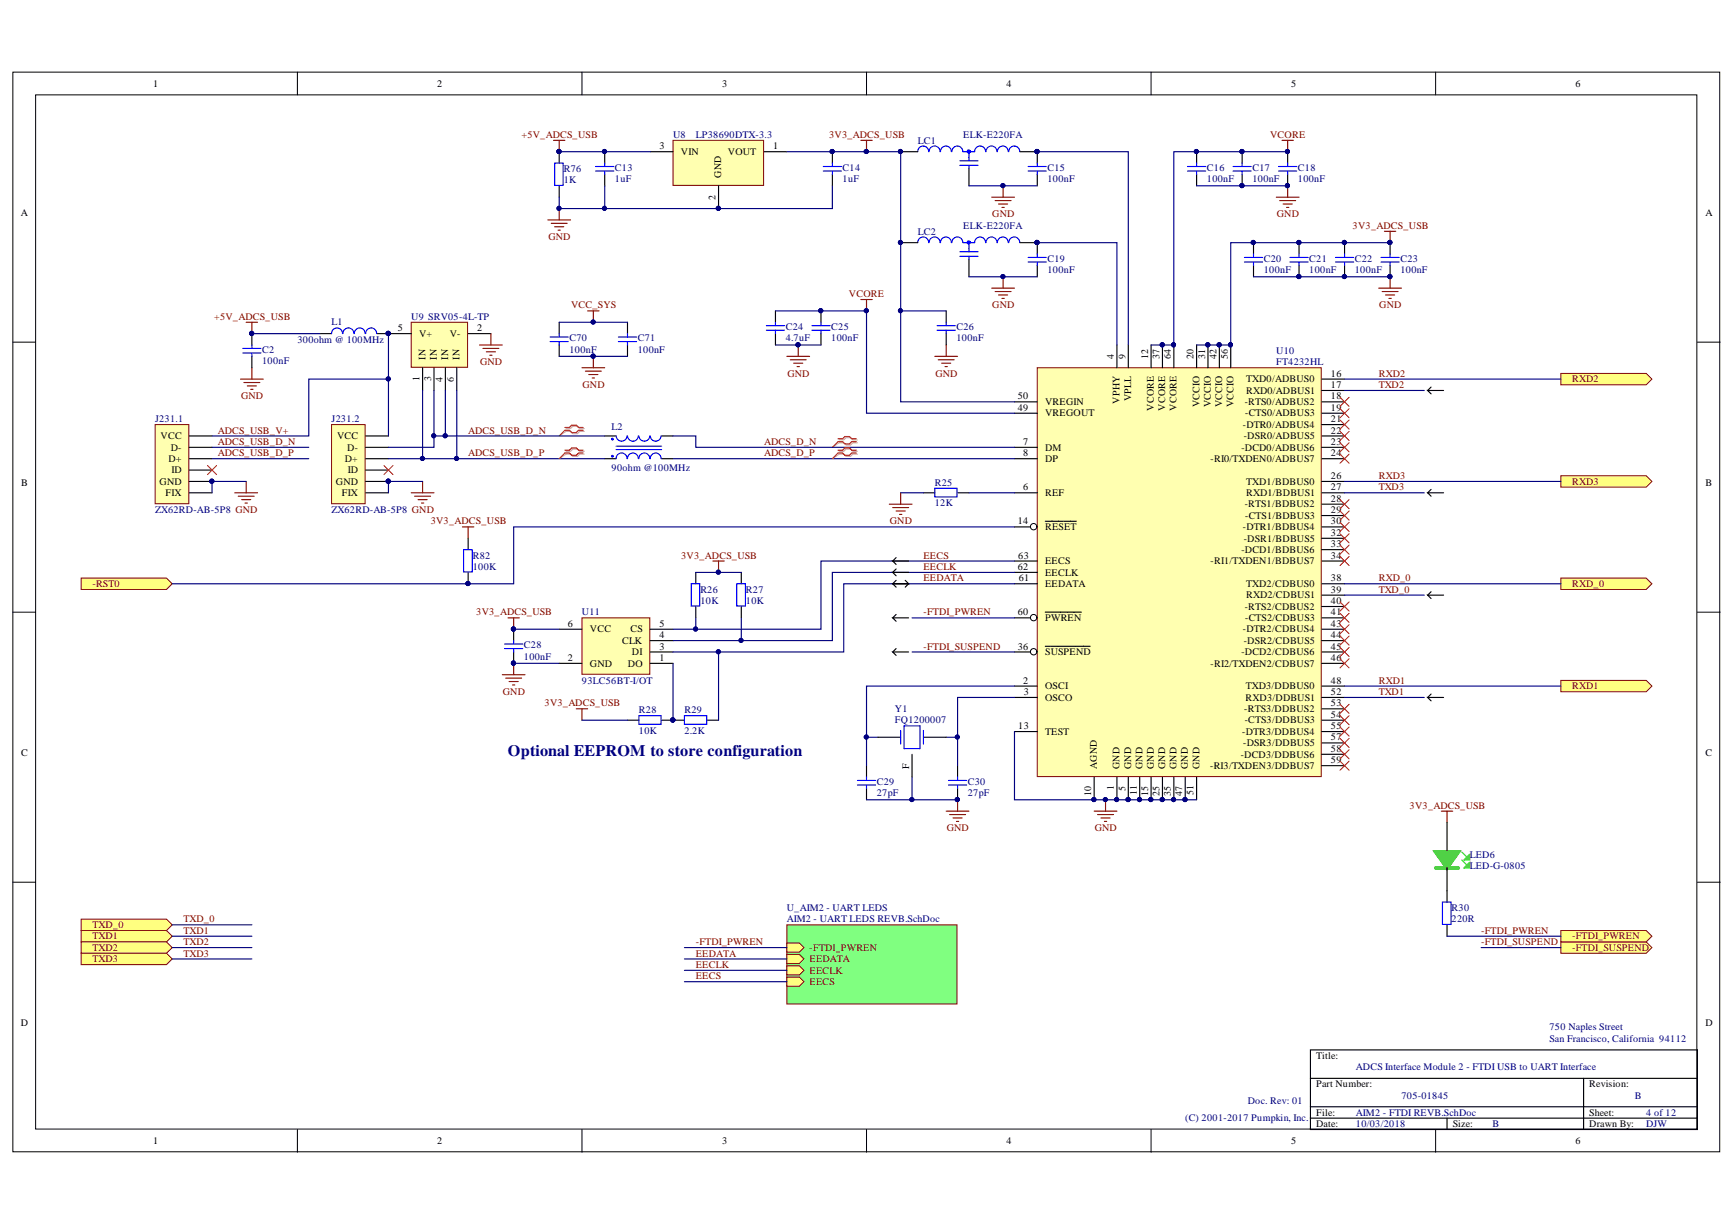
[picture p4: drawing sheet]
<svg xmlns="http://www.w3.org/2000/svg" width="297mm" height="210mm" viewBox="0 0 297 210" stroke-linecap="round" stroke-linejoin="round" font-family="sans-serif">
<defs><g id="words">
<text font-size="2.7" fill="#000080" x="87" y="129.4">Optional EEPROM to store configuration</text>
<g font-size="1.7">
<text x="26.2" y="14.8">1</text>
<text x="74.9" y="14.8">2</text>
<text x="123.6" y="14.8">3</text>
<text x="172.3" y="14.8">4</text>
<text x="221.1" y="14.8">5</text>
<text x="269.7" y="14.8">6</text>
<text x="112.9" y="25.6">3</text>
<text x="116.6" y="26.5">VIN</text>
<text x="124.6" y="26.5">VOUT</text>
<text x="132.4" y="25.6">1</text>
<text x="122.5" y="34.2" transform="rotate(-90 122.5 34.2)">2</text>
<text x="123.5" y="30.5" transform="rotate(-90 123.5 30.5)">GND</text>
<text x="3.6" y="37">A</text>
<text x="292" y="37">A</text>
<text x="68.1" y="56.7">5</text>
<text x="71.8" y="57.7">V+</text>
<text x="77" y="57.7">V-</text>
<text x="81.7" y="56.7">2</text>
<text x="71.8" y="65.2" transform="rotate(-90 71.8 65.2)">1</text>
<text x="72.8" y="61.6" transform="rotate(-90 72.8 61.6)">IN</text>
<text x="73.8" y="65.3" transform="rotate(-90 73.8 65.3)">3</text>
<text x="74.8" y="61.6" transform="rotate(-90 74.8 61.6)">IN</text>
<text x="75.7" y="65.4" transform="rotate(-90 75.7 65.4)">4</text>
<text x="76.7" y="61.6" transform="rotate(-90 76.7 61.6)">IN</text>
<text x="77.7" y="65.4" transform="rotate(-90 77.7 65.4)">6</text>
<text x="78.7" y="61.6" transform="rotate(-90 78.7 61.6)">IN</text>
<text x="190.7" y="61.4" transform="rotate(-90 190.7 61.4)">4</text>
<text x="192.7" y="61.4" transform="rotate(-90 192.7 61.4)">9</text>
<text x="196.6" y="61.4" transform="rotate(-90 196.6 61.4)">12</text>
<text x="198.5" y="61.4" transform="rotate(-90 198.5 61.4)">37</text>
<text x="200.5" y="61.4" transform="rotate(-90 200.5 61.4)">64</text>
<text x="204.4" y="61.4" transform="rotate(-90 204.4 61.4)">20</text>
<text x="206.3" y="61.4" transform="rotate(-90 206.3 61.4)">31</text>
<text x="208.3" y="61.4" transform="rotate(-90 208.3 61.4)">42</text>
<text x="210.2" y="61.4" transform="rotate(-90 210.2 61.4)">56</text>
<text x="213.4" y="65.5">TXD0/ADBUS0</text>
<text x="227.9" y="64.5">16</text>
<text x="174.2" y="68.4">50</text>
<text x="174.2" y="70.3">49</text>
<text x="178.9" y="69.4">VREGIN</text>
<text x="178.9" y="71.3">VREGOUT</text>
<text x="191.7" y="69.1" transform="rotate(-90 191.7 69.1)">VPHY</text>
<text x="193.6" y="68.7" transform="rotate(-90 193.6 68.7)">VPLL</text>
<text x="197.5" y="70.3" transform="rotate(-90 197.5 70.3)">VCORE</text>
<text x="199.5" y="70.3" transform="rotate(-90 199.5 70.3)">VCORE</text>
<text x="201.4" y="70.3" transform="rotate(-90 201.4 70.3)">VCORE</text>
<text x="205.3" y="69.7" transform="rotate(-90 205.3 69.7)">VCCIO</text>
<text x="207.3" y="69.7" transform="rotate(-90 207.3 69.7)">VCCIO</text>
<text x="209.2" y="69.7" transform="rotate(-90 209.2 69.7)">VCCIO</text>
<text x="211.2" y="69.7" transform="rotate(-90 211.2 69.7)">VCCIO</text>
<text x="213.1" y="69.4">-RTS0/ADBUS2</text>
<text x="213.2" y="71.3">-CTS0/ADBUS3</text>
<text x="213.3" y="67.4">RXD0/ADBUS1</text>
<text x="227.9" y="66.4">17</text>
<text x="227.9" y="68.4">18</text>
<text x="227.9" y="70.3">19</text>
<text x="27.5" y="75.2">VCC</text>
<text x="29.2" y="77.1">D-</text>
<text x="57.7" y="75.2">VCC</text>
<text x="59.5" y="77.1">D-</text>
<text x="175.2" y="76.2">7</text>
<text x="178.9" y="77.1">DM</text>
<text x="212.5" y="77.1">-DCD0/ADBUS6</text>
<text x="212.8" y="73.2">-DTR0/ADBUS4</text>
<text x="212.9" y="75.2">-DSR0/ADBUS5</text>
<text x="227.9" y="72.3">21</text>
<text x="227.9" y="74.2">22</text>
<text x="227.9" y="76.2">23</text>
<text x="3.6" y="83.2">B</text>
<text x="27.3" y="83">GND</text>
<text x="28.8" y="79.1">D+</text>
<text x="29.3" y="81">ID</text>
<text x="57.5" y="83">GND</text>
<text x="59" y="79.1">D+</text>
<text x="59.5" y="81">ID</text>
<text x="175.2" y="78.1">8</text>
<text x="175.2" y="84">6</text>
<text x="178.9" y="79.1">DP</text>
<text x="207.3" y="79.1">-RI0/TXDEN0/ADBUS7</text>
<text x="213.4" y="83">TXD1/BDBUS0</text>
<text x="227.9" y="78.1">24</text>
<text x="227.9" y="82">26</text>
<text x="227.9" y="84">27</text>
<text x="292" y="83.2">B</text>
<text x="28.3" y="84.9">FIX</text>
<text x="58.5" y="84.9">FIX</text>
<text x="174.2" y="89.8">14</text>
<text x="178.9" y="84.9">REF</text>
<text x="213.1" y="86.9">-RTS1/BDBUS2</text>
<text x="213.2" y="88.8">-CTS1/BDBUS3</text>
<text x="213.3" y="84.9">RXD1/BDBUS1</text>
<text x="227.9" y="85.9">28</text>
<text x="227.9" y="87.8">29</text>
<text x="227.9" y="89.8">30</text>
<text x="174.3" y="95.6">63</text>
<text x="178.9" y="90.8">RESET</text>
<text x="212.5" y="94.7">-DCD1/BDBUS6</text>
<text x="212.8" y="90.8">-DTR1/BDBUS4</text>
<text x="212.9" y="92.7">-DSR1/BDBUS5</text>
<text x="227.9" y="91.7">32</text>
<text x="227.9" y="93.7">33</text>
<text x="227.9" y="95.6">34</text>
<text x="174.2" y="97.6">62</text>
<text x="174.4" y="99.5">61</text>
<text x="178.9" y="96.6">EECS</text>
<text x="178.9" y="98.6">EECLK</text>
<text x="178.9" y="100.5">EEDATA</text>
<text x="207.3" y="96.6">-RI1/TXDEN1/BDBUS7</text>
<text x="213.4" y="100.5">TXD2/CDBUS0</text>
<text x="227.9" y="99.5">38</text>
<text x="227.9" y="101.5">39</text>
<text x="97.2" y="107.3">6</text>
<text x="112.9" y="107.3">5</text>
<text x="174.2" y="105.4">60</text>
<text x="178.9" y="106.3">PWREN</text>
<text x="213.1" y="104.4">-RTS2/CDBUS2</text>
<text x="213.2" y="106.3">-CTS2/CDBUS3</text>
<text x="213.3" y="102.4">RXD2/CDBUS1</text>
<text x="227.9" y="103.4">40</text>
<text x="227.9" y="105.4">41</text>
<text x="227.9" y="107.3">43</text>
<text x="97.2" y="113.2">2</text>
<text x="101" y="108.3">VCC</text>
<text x="106.5" y="110.2">CLK</text>
<text x="107.9" y="108.3">CS</text>
<text x="108.2" y="112.2">DI</text>
<text x="112.9" y="109.3">4</text>
<text x="112.9" y="111.2">3</text>
<text x="112.9" y="113.2">1</text>
<text x="174.2" y="111.2">36</text>
<text x="178.9" y="112.2">SUSPEND</text>
<text x="212.5" y="112.2">-DCD2/CDBUS6</text>
<text x="212.8" y="108.3">-DTR2/CDBUS4</text>
<text x="212.9" y="110.2">-DSR2/CDBUS5</text>
<text x="227.9" y="109.3">44</text>
<text x="227.9" y="111.2">45</text>
<text x="227.9" y="113.2">46</text>
<text x="101" y="114.1">GND</text>
<text x="107.5" y="114.1">DO</text>
<text x="175.2" y="117">2</text>
<text x="175.3" y="119">3</text>
<text x="178.9" y="118">OSCI</text>
<text x="178.9" y="120">OSCO</text>
<text x="207.3" y="114.1">-RI2/TXDEN2/CDBUS7</text>
<text x="213.3" y="120">RXD3/DDBUS1</text>
<text x="213.3" y="118">TXD3/DDBUS0</text>
<text x="227.9" y="117">48</text>
<text x="227.9" y="119">52</text>
<text x="174.3" y="124.8">13</text>
<text x="178.9" y="125.8">TEST</text>
<text x="212.7" y="125.8">-DTR3/DDBUS4</text>
<text x="213" y="121.9">-RTS3/DDBUS2</text>
<text x="213.1" y="123.9">-CTS3/DDBUS3</text>
<text x="227.9" y="120.9">53</text>
<text x="227.9" y="122.9">54</text>
<text x="227.9" y="124.8">55</text>
<text x="3.6" y="129.5">C</text>
<text x="155.6" y="131.6" transform="rotate(-90 155.6 131.6)">F</text>
<text x="187.8" y="131.7" transform="rotate(-90 187.8 131.7)">AGND</text>
<text x="191.7" y="131.7" transform="rotate(-90 191.7 131.7)">GND</text>
<text x="193.6" y="131.7" transform="rotate(-90 193.6 131.7)">GND</text>
<text x="195.6" y="131.7" transform="rotate(-90 195.6 131.7)">GND</text>
<text x="197.5" y="131.7" transform="rotate(-90 197.5 131.7)">GND</text>
<text x="199.5" y="131.7" transform="rotate(-90 199.5 131.7)">GND</text>
<text x="201.4" y="131.7" transform="rotate(-90 201.4 131.7)">GND</text>
<text x="203.4" y="131.7" transform="rotate(-90 203.4 131.7)">GND</text>
<text x="205.3" y="131.7" transform="rotate(-90 205.3 131.7)">GND</text>
<text x="207.2" y="131.6">-RI3/TXDEN3/DDBUS7</text>
<text x="212.4" y="129.7">-DCD3/DDBUS6</text>
<text x="212.9" y="127.8">-DSR3/DDBUS5</text>
<text x="227.9" y="126.8">57</text>
<text x="227.9" y="128.7">58</text>
<text x="227.9" y="130.7">59</text>
<text x="292" y="129.5">C</text>
<text x="186.8" y="136.3" transform="rotate(-90 186.8 136.3)">10</text>
<text x="190.7" y="135.3" transform="rotate(-90 190.7 135.3)">1</text>
<text x="192.7" y="135.4" transform="rotate(-90 192.7 135.4)">5</text>
<text x="194.6" y="136.1" transform="rotate(-90 194.6 136.1)">11</text>
<text x="196.6" y="136.2" transform="rotate(-90 196.6 136.2)">15</text>
<text x="198.5" y="136.2" transform="rotate(-90 198.5 136.2)">25</text>
<text x="200.5" y="136.2" transform="rotate(-90 200.5 136.2)">35</text>
<text x="202.4" y="136.3" transform="rotate(-90 202.4 136.3)">47</text>
<text x="204.4" y="136.1" transform="rotate(-90 204.4 136.1)">51</text>
<text x="3.6" y="175.7">D</text>
<text x="292" y="175.7">D</text>
<text x="225.3" y="181.3">Title:</text>
<text x="225.3" y="191">File:</text>
<text x="225.3" y="186.1">Part Number:</text>
<text x="272.1" y="186.1">Revision:</text>
<text x="272.1" y="191">Sheet:</text>
<text x="26.2" y="195.9">1</text>
<text x="74.9" y="195.9">2</text>
<text x="123.6" y="195.9">3</text>
<text x="172.3" y="195.9">4</text>
<text x="221.1" y="195.9">5</text>
<text x="225.3" y="193">Date:</text>
<text x="248.7" y="193">Size:</text>
<text x="269.7" y="195.9">6</text>
<text x="272.1" y="193">Drawn By:</text>
</g>
<g font-size="1.7" fill="#800000">
<text x="89.3" y="23.6">+5V_ADCS_USB</text>
<text x="141.9" y="23.6">3V3_ADCS_USB</text>
<text x="217.5" y="23.6">VCORE</text>
<text x="93.9" y="41.1">GND</text>
<text x="169.9" y="37.2">GND</text>
<text x="218.6" y="37.2">GND</text>
<text x="231.6" y="39.2">3V3_ADCS_USB</text>
<text x="97.8" y="52.8">VCC_SYS</text>
<text x="145.4" y="50.9">VCORE</text>
<text x="169.9" y="52.8">GND</text>
<text x="236.1" y="52.8">GND</text>
<text x="36.7" y="54.8">+5V_ADCS_USB</text>
<text x="82.2" y="62.5">GND</text>
<text x="134.8" y="64.5">GND</text>
<text x="160.1" y="64.5">GND</text>
<text x="236" y="64.5">RXD2</text>
<text x="269.2" y="65.5">RXD2</text>
<text x="41.3" y="68.4">GND</text>
<text x="99.7" y="66.4">GND</text>
<text x="236" y="66.4">TXD2</text>
<text x="37.3" y="76.2">ADCS_USB_D_N</text>
<text x="37.3" y="74.2">ADCS_USB_V+</text>
<text x="80.1" y="74.2">ADCS_USB_D_N</text>
<text x="130.8" y="76.2">ADCS_D_N</text>
<text x="37.3" y="78.1">ADCS_USB_D_P</text>
<text x="80.1" y="78.1">ADCS_USB_D_P</text>
<text x="130.8" y="78.1">ADCS_D_P</text>
<text x="236" y="82">RXD3</text>
<text x="236" y="84">TXD3</text>
<text x="269.2" y="83">RXD3</text>
<text x="73.7" y="89.8">3V3_ADCS_USB</text>
<text x="152.3" y="89.8">GND</text>
<text x="116.6" y="95.6">3V3_ADCS_USB</text>
<text x="158.1" y="95.6">EECS</text>
<text x="15.8" y="100.5">-RST0</text>
<text x="158.1" y="97.6">EECLK</text>
<text x="158.1" y="99.5">EEDATA</text>
<text x="236" y="99.5">RXD_0</text>
<text x="236" y="101.5">TXD_0</text>
<text x="269.2" y="100.5">RXD_0</text>
<text x="81.5" y="105.4">3V3_ADCS_USB</text>
<text x="158.1" y="105.4">-FTDI_PWREN</text>
<text x="158.1" y="111.2">-FTDI_SUSPEND</text>
<text x="86.1" y="119">GND</text>
<text x="236" y="117">RXD1</text>
<text x="236" y="119">TXD1</text>
<text x="269.2" y="118">RXD1</text>
<text x="93.2" y="120.9">3V3_ADCS_USB</text>
<text x="162.1" y="142.4">GND</text>
<text x="187.4" y="142.4">GND</text>
<text x="241.3" y="138.5">3V3_ADCS_USB</text>
<text x="15.8" y="160.8">TXD1</text>
<text x="15.8" y="158.9">TXD_0</text>
<text x="31.4" y="161.8">TXD2</text>
<text x="31.4" y="159.9">TXD1</text>
<text x="31.4" y="157.9">TXD_0</text>
<text x="119.1" y="161.8">-FTDI_PWREN</text>
<text x="253.6" y="161.8">-FTDI_SUSPEND</text>
<text x="253.6" y="159.9">-FTDI_PWREN</text>
<text x="269.2" y="160.8">-FTDI_PWREN</text>
<text x="15.8" y="162.8">TXD2</text>
<text x="15.8" y="164.7">TXD3</text>
<text x="31.4" y="163.8">TXD3</text>
<text x="119.1" y="167.7">EECS</text>
<text x="119.1" y="165.7">EECLK</text>
<text x="119.1" y="163.8">EEDATA</text>
<text x="138.6" y="162.8">-FTDI_PWREN</text>
<text x="138.6" y="164.7">EEDATA</text>
<text x="138.6" y="166.7">EECLK</text>
<text x="269.2" y="162.8">-FTDI_SUSPEND</text>
<text x="138.6" y="168.6">EECS</text>
</g>
<g font-size="1.7" fill="#000080">
<text x="115.2" y="23.6">U8</text>
<text x="119.1" y="23.6">LP38690DTX-3.3</text>
<text x="164.9" y="23.6">ELK-E220FA</text>
<text x="96.5" y="29.4">R76</text>
<text x="105.3" y="29.3">C13</text>
<text x="144.3" y="29.3">C14</text>
<text x="157.1" y="24.6">LC1</text>
<text x="179.3" y="29.3">C15</text>
<text x="206.6" y="29.3">C16</text>
<text x="214.4" y="29.3">C17</text>
<text x="222.2" y="29.3">C18</text>
<text x="96.5" y="31.4">1K</text>
<text x="105.3" y="31.2">1uF</text>
<text x="144.3" y="31.2">1uF</text>
<text x="179.3" y="31.2">100nF</text>
<text x="206.6" y="31.2">100nF</text>
<text x="214.4" y="31.2">100nF</text>
<text x="222.2" y="31.2">100nF</text>
<text x="157.1" y="40.2">LC2</text>
<text x="164.9" y="39.2">ELK-E220FA</text>
<text x="179.3" y="44.8">C19</text>
<text x="179.3" y="46.8">100nF</text>
<text x="216.4" y="44.8">C20</text>
<text x="216.4" y="46.8">100nF</text>
<text x="224.2" y="44.8">C21</text>
<text x="224.2" y="46.8">100nF</text>
<text x="232" y="44.8">C22</text>
<text x="232" y="46.8">100nF</text>
<text x="239.7" y="44.8">C23</text>
<text x="239.7" y="46.8">100nF</text>
<text x="50.9" y="58.6">300ohm @ 100MHz</text>
<text x="56.8" y="55.7">L1</text>
<text x="70.4" y="54.8">U9 SRV05-4L-TP</text>
<text x="97.5" y="58.5">C70</text>
<text x="109.2" y="58.5">C71</text>
<text x="134.5" y="56.5">C24</text>
<text x="134.5" y="58.5">4.7uF</text>
<text x="142.3" y="56.5">C25</text>
<text x="142.3" y="58.5">100nF</text>
<text x="163.7" y="56.5">C26</text>
<text x="163.7" y="58.5">100nF</text>
<text x="44.9" y="60.4">C2</text>
<text x="44.9" y="62.3">100nF</text>
<text x="97.5" y="60.4">100nF</text>
<text x="109.2" y="60.4">100nF</text>
<text x="218.5" y="60.6">U10</text>
<text x="218.5" y="62.5">FT4232HL</text>
<text x="26.6" y="72.3">J231.1</text>
<text x="56.8" y="72.3">J231.2</text>
<text x="104.7" y="73.6">L2</text>
<text x="104.7" y="80.6">90ohm @100MHz</text>
<text x="160" y="83.2">R25</text>
<text x="26.6" y="87.8">ZX62RD-AB-5P8 GND</text>
<text x="56.8" y="87.8">ZX62RD-AB-5P8 GND</text>
<text x="160" y="86.7">12K</text>
<text x="80.9" y="95.6">R82</text>
<text x="80.9" y="97.6">100K</text>
<text x="119.9" y="101.5">R26</text>
<text x="127.7" y="101.5">R27</text>
<text x="99.6" y="105.4">U11</text>
<text x="119.9" y="103.4">10K</text>
<text x="127.7" y="103.4">10K</text>
<text x="89.7" y="111">C28</text>
<text x="89.7" y="113">100nF</text>
<text x="99.6" y="117">93LC56BT-I/OT</text>
<text x="109.4" y="122.1">R28</text>
<text x="109.4" y="125.6">10K</text>
<text x="117.2" y="122.1">R29</text>
<text x="117.2" y="125.6">2.2K</text>
<text x="153.2" y="121.9">Y1</text>
<text x="153.2" y="123.9">FQ1200007</text>
<text x="150.1" y="134.4">C29</text>
<text x="150.1" y="136.3">27pF</text>
<text x="165.7" y="134.4">C30</text>
<text x="165.7" y="136.3">27pF</text>
<text x="251.6" y="146.8">LED6</text>
<text x="251.6" y="148.8">LED-G-0805</text>
<text x="134.7" y="156">U_AIM2 - UART LEDS</text>
<text x="248.5" y="156">R30</text>
<text x="134.7" y="157.9">AIM2 - UART LEDS REVB.SchDoc</text>
<text x="248.5" y="157.9">220R</text>
<text x="265.3" y="176.4">750 Naples Street</text>
<text x="265.3" y="178.4">San Francisco, California 94112</text>
<text x="232.1" y="183.2">ADCS Interface Module 2 - FTDI USB to UART Interface</text>
<text x="202.9" y="192">(C) 2001-2017 Pumpkin, Inc.</text>
<text x="213.6" y="189.1">Doc. Rev: 01</text>
<text x="232.1" y="191">AIM2 - FTDI REVB.SchDoc</text>
<text x="239.9" y="188.1">705-01845</text>
<text x="279.9" y="188.1">B</text>
<text x="281.8" y="191">4 of 12</text>
<text x="232.1" y="193">10/03/2018</text>
<text x="255.5" y="193">B</text>
<text x="281.8" y="193">DJW</text>
</g>
</g></defs>
<g fill="#fff" stroke="#000" stroke-width=".17">
<path d="M2.2 12.3h292.2v184.9h-292.2z"/>
<path d="M6.1 16.2h284.4v177.1h-284.4z"/>
</g>
<g fill="none" stroke="#000" stroke-width=".17">
<path d="M50.9 12.3v3.9M99.6 12.3v3.9M148.4 12.3v3.9M197.1 12.3v3.9M245.8 12.3v3.9M2.2 58.6h3.9M290.6 58.6h3.9M2.2 104.8h3.9M290.6 104.8h3.9M2.2 151h3.9M290.6 151h3.9M50.9 193.4v3.9"/>
<path d="M99.6 193.4v3.9M148.4 193.4v3.9M197.1 193.4v3.9M245.8 193.4v3.9"/>
</g>
<path d="M224.4 179.8h66.2v13.6h-66.2zM224.4 184.6h66.2M224.4 189.5h66.2M224.4 191.4h66.2M247.7 191.4v2M271.1 184.6v8.8" fill="none" stroke="#000" stroke-width=".19"/>
<path d="M177.6 63h48.6v70h-48.6z" fill="#ffffb0" stroke="#800000" stroke-width=".17"/>
<g fill="none" stroke="#000" stroke-width=".19">
<path d="M191.2 59.1v3.9M193.2 59.1v3.9M197.1 59.1v3.9M199 59.1v3.9M204.9 59.1v3.9M206.8 59.1v3.9M208.8 59.1v3.9M173.7 68.8h3.9M173.7 70.7h3.9M173.7 76.6h3.9M173.7 78.5h3.9M226.3 64.9h3.9"/>
<path d="M226.3 66.9h3.9M226.3 68.8h3.9M226.3 70.7h3.9M226.3 72.7h3.9M226.3 74.6h3.9M226.3 76.6h3.9M226.3 78.5h3.9M173.7 84.4h3.9M173.7 90.2h3.9M226.3 82.4h3.9M226.3 84.4h3.9M226.3 86.3h3.9"/>
<path d="M226.3 88.3h3.9M226.3 90.2h3.9M226.3 92.2h3.9M226.3 94.1h3.9M226.3 96.1h3.9M226.3 99.9h3.9M226.3 101.9h3.9M226.3 103.8h3.9M226.3 105.8h3.9M226.3 107.7h3.9M226.3 109.7h3.9M226.3 111.6h3.9"/>
<path d="M226.3 113.6h3.9M226.3 117.5h3.9M226.3 119.4h3.9M226.3 121.4h3.9M226.3 123.3h3.9M226.3 125.3h3.9M226.3 127.2h3.9M226.3 129.1h3.9M226.3 131.1h3.9"/>
</g>
<g fill="#000080" stroke="#000080" stroke-width=".17">
<circle cx="208.7" cy="59" r=".35"/>
<circle cx="206.8" cy="59" r=".35"/>
<circle cx="199" cy="59" r=".35"/>
</g>
<circle cx="177" cy="90.2" r=".55" fill="#fff" stroke="#000" stroke-width=".17"/>
<g fill="none" stroke="#000" stroke-width=".19">
<path d="M201 59.1v3.9M210.7 59.1v3.9M173.7 96.1h3.9M173.7 98h3.9M173.7 99.9h3.9M178.9 89.2h3.2M182.2 89.2h2.1M173.7 117.5h3.9M173.7 119.4h3.9M173.7 105.8h3.9M173.7 125.3h3.9M187.3 133v3.9"/>
<path d="M191.2 133v3.9M193.2 133v3.9M195.1 133v3.9M197.1 133v3.9M199 133v3.9M201 133v3.9M202.9 133v3.9M204.9 133v3.9"/>
</g>
<g fill="#000080" stroke="#000080" stroke-width=".17">
<circle cx="197" cy="136.9" r=".35"/>
<circle cx="199" cy="136.9" r=".35"/>
<circle cx="200.9" cy="136.9" r=".35"/>
<circle cx="210.7" cy="59" r=".35"/>
<circle cx="200.9" cy="59" r=".35"/>
<circle cx="202.9" cy="136.9" r=".35"/>
<circle cx="195.1" cy="136.9" r=".35"/>
<circle cx="193.1" cy="136.9" r=".35"/>
<circle cx="191.2" cy="136.9" r=".35"/>
<circle cx="187.3" cy="136.9" r=".35"/>
</g>
<circle cx="177" cy="105.7" r=".55" fill="#fff" stroke="#000" stroke-width=".17"/>
<path d="M173.7 111.6h3.9M178.9 104.8h1M180 104.8h5.1" fill="none" stroke="#000" stroke-width=".19"/>
<circle cx="177" cy="111.6" r=".55" fill="#fff" stroke="#000" stroke-width=".17"/>
<path d="M158.1 84.4h1.9M163.9 84.4h2M178.9 110.7h.9M179.9 110.7h2.1M182.1 110.7h.9M183.1 110.7h3.5" fill="none" stroke="#000" stroke-width=".19"/>
<g fill="#000080" stroke="#000080" stroke-width=".17">
<circle cx="208.7" cy="59" r=".35"/>
<circle cx="206.8" cy="59" r=".35"/>
<circle cx="199" cy="59" r=".35"/>
<circle cx="197" cy="136.9" r=".35"/>
<circle cx="199" cy="136.9" r=".35"/>
<circle cx="200.9" cy="136.9" r=".35"/>
<circle cx="210.7" cy="59" r=".35"/>
<circle cx="200.9" cy="59" r=".35"/>
<circle cx="202.9" cy="136.9" r=".35"/>
<circle cx="195.1" cy="136.9" r=".35"/>
<circle cx="193.1" cy="136.9" r=".35"/>
<circle cx="191.2" cy="136.9" r=".35"/>
<circle cx="187.3" cy="136.9" r=".35"/>
</g>
<path d="M160 83.6h3.8v1.5h-3.8z" fill="none" stroke="#00f" stroke-width=".19"/>
<path d="M152.2 86.3h3.9M152.8 86.9h2.8M153.4 87.5h1.6M154 88.1h.4M154.2 84.4v1.9" fill="none" stroke="#800000" stroke-width=".19"/>
<path d="M13.9 99h14.6l1 .9-1 1h-14.6z" fill-rule="evenodd" fill="#ffff80" stroke="#800000" stroke-width=".17"/>
<path d="M187.3 138.9h3.9M187.9 139.5h2.7M189.3 136.9v2M188.5 140h1.6M189.1 140.6h.4" fill="none" stroke="#800000" stroke-width=".19"/>
<circle cx="189.2" cy="136.9" r=".35" fill="#000080" stroke="#000080" stroke-width=".17"/>
<path d="M267.2 161.3h14.6l1 .9-1 1h-14.6z" fill-rule="evenodd" fill="#ffff80" stroke="#800000" stroke-width=".17"/>
<path d="M115.2 24h15.5v7.7h-15.5z" fill="#ffffb0" stroke="#800000" stroke-width=".17"/>
<g fill="none" stroke="#000" stroke-width=".19">
<path d="M103.5 26v1.9M103.5 29.9v1.9M111.3 26h3.9M123 31.8v3.9M130.8 26h3.9M142.5 26v1.9M142.5 29.9v1.9M154.2 26h2.9M165.9 28.9v2.9M174.7 26h2.9M132.8 53.2v2M132.8 57.1v2"/>
<path d="M154.2 41.5h2.9M165.9 44.5v2.9M174.7 41.5h2.9M148.4 131.1v1.9M148.4 135v1.9M163.9 131.1v1.9M163.9 135v1.9"/>
</g>
<g fill="#000080" stroke="#000080" stroke-width=".17">
<circle cx="123" cy="35.7" r=".35"/>
<circle cx="103.5" cy="25.9" r=".35"/>
<circle cx="142.5" cy="25.9" r=".35"/>
<circle cx="95.7" cy="35.7" r=".35"/>
<circle cx="95.7" cy="25.9" r=".35"/>
<circle cx="148.3" cy="25.9" r=".35"/>
<circle cx="154.1" cy="41.5" r=".35"/>
<circle cx="177.5" cy="41.5" r=".35"/>
<circle cx="163.9" cy="136.9" r=".35"/>
<circle cx="171.7" cy="47.3" r=".35"/>
<circle cx="154.1" cy="25.9" r=".35"/>
<circle cx="177.5" cy="25.9" r=".35"/>
<circle cx="171.7" cy="31.8" r=".35"/>
<circle cx="136.6" cy="59" r=".35"/>
<circle cx="148.3" cy="53.2" r=".35"/>
<circle cx="237.9" cy="41.5" r=".35"/>
<circle cx="220.4" cy="25.9" r=".35"/>
<circle cx="220.4" cy="31.8" r=".35"/>
<circle cx="237.9" cy="47.3" r=".35"/>
</g>
<g fill="none" stroke="#00f" stroke-width=".19">
<path d="M102 28.5h3.1M102 29.3h3.1M103.5 27.9v.6M103.5 29.3v.6M140.9 28.5h3.2M140.9 29.3h3.2M142.5 27.9v.6M142.5 29.3v.6M159 26a.94 .94 0 0 0-.9-1 .94 .94 0 0 0-1 1M160.9 26a.94 .94 0 0 0-.9-1 .94 .94 0 0 0-.9 1M162.9 26a.93 .93 0 0 0-1-1 .93 .93 0 0 0-.9 1M164.3 27.5h3.1"/>
<path d="M164.3 28.3h3.1M164.8 26a.94 .94 0 0 0-.9-1 .94 .94 0 0 0-.9 1M165.9 26v1.5M165.9 28.3v.6M168.7 26a.94 .94 0 0 0-.9-1 .94 .94 0 0 0-.9 1h-2M170.7 26a.94 .94 0 0 0-1-1 .94 .94 0 0 0-.9 1M172.6 26a.93 .93 0 0 0-.9-1 .93 .93 0 0 0-.9 1M174.6 26a.94 .94 0 0 0-1-1 .94 .94 0 0 0-.9 1M131.2 55.8h3.1M131.2 56.5h3.1M132.8 55.2v.6M132.8 56.5v.6"/>
<path d="M159 41.5a.94 .94 0 0 0-.9-.9 .94 .94 0 0 0-1 .9M160.9 41.5a.94 .94 0 0 0-.9-.9 .94 .94 0 0 0-.9 .9M162.9 41.5a.93 .93 0 0 0-1-.9 .93 .93 0 0 0-.9 .9M164.3 43.1h3.1M164.3 43.9h3.1M164.8 41.5a.94 .94 0 0 0-.9-.9 .94 .94 0 0 0-.9 .9M165.9 41.5v1.6M165.9 43.9v.6M168.7 41.5a.94 .94 0 0 0-.9-.9 .94 .94 0 0 0-.9 .9h-2M170.7 41.5a.94 .94 0 0 0-1-.9 .94 .94 0 0 0-.9 .9M172.6 41.5a.93 .93 0 0 0-.9-.9 .93 .93 0 0 0-.9 .9M174.6 41.5a.94 .94 0 0 0-1-.9 .94 .94 0 0 0-.9 .9"/>
<path d="M146.8 133.6h3.1M146.8 134.4h3.1M148.4 133v.6M148.4 134.4v.6M162.4 133.6h3.1M162.4 134.4h3.1M163.9 133v.6M163.9 134.4v.6"/>
</g>
<g fill="none" stroke="#800000" stroke-width=".19">
<path d="M93.8 37.7h3.9M94.4 38.2h2.7M94.8 24h1.9M95 38.8h1.5M95.5 39.4h.4M95.7 24v2M95.7 35.7v2M147.4 24h1.9M148.4 24v2M169.8 33.8h3.9M170.4 34.3h2.7M171 34.9h1.5"/>
<path d="M171.5 35.5h.4M171.7 31.8v2M218.5 33.8h3.9M219.1 34.3h2.7M219.5 24h1.9M219.7 34.9h1.5M220.3 35.5h.3M220.5 24v2M220.5 31.8v2M237 39.6h2M238 39.6v1.9M136.7 59.1v1.9"/>
<path d="M147.4 51.3h1.9M148.4 51.3v1.9M162 59.1v1.9M169.8 49.3h3.9M170.4 49.9h2.7M171 50.5h1.5M171.5 51.1h.4M171.7 47.4v1.9M236 49.3h3.9M236.6 49.9h2.8M237.2 50.5h1.6M237.8 51.1h.4"/>
<path d="M238 47.4v1.9M134.7 61h3.9M135.3 61.6h2.7M135.9 62.2h1.5M136.5 62.8h.4M160 61h3.9M160.6 61.6h2.8M161.2 62.2h1.6M161.8 62.8h.4M162 138.9h3.9M162.6 139.5h2.7M163.9 136.9v2"/>
<path d="M163.2 140h1.5M163.7 140.6h.4"/>
</g>
<path d="M165.9 26l-.1-.1 .1 .1M165.8 41.5l.1 .1z" fill="none" stroke="#00f" stroke-width=".58"/>
<path d="M99.6 105.8h11.6v9.6h-11.6z" fill="#ffffb0" stroke="#800000" stroke-width=".17"/>
<g fill="none" stroke="#000" stroke-width=".19">
<path d="M119.1 98v1.9M126.9 98v1.9M95.7 107.7h3.9M95.7 113.6h3.9M111.3 107.7h3.9M111.3 109.7h3.9M111.3 111.6h3.9M111.3 113.6h3.9M119.1 103.8v2M126.9 103.8v2M107.4 123.3h2M113.3 123.3h3.9"/>
<path d="M121.1 123.3h1.9"/>
</g>
<path d="M122 96.1h2M123 96.1v1.9M86 115.5h3.9M86.6 116.1h2.7M87 105.8h1.9M87.2 116.7h1.5M87.7 117.3h.4M87.9 105.8v1.9M87.9 113.6v1.9M98.7 121.4h1.9M99.6 121.4v1.9" fill="none" stroke="#800000" stroke-width=".19"/>
<g fill="#000080" stroke="#000080" stroke-width=".17">
<circle cx="87.9" cy="107.7" r=".35"/>
<circle cx="87.9" cy="113.5" r=".35"/>
<circle cx="115.2" cy="123.3" r=".35"/>
<circle cx="123" cy="98" r=".35"/>
</g>
<path d="M118.3 99.9h1.5v3.9h-1.5zM126.1 99.9h1.5v3.9h-1.5zM109.4 122.5h3.8v1.5h-3.8zM117.2 122.5h3.8v1.5h-3.8z" fill="none" stroke="#00f" stroke-width=".19"/>
<g fill="none" stroke="#f00" stroke-width=".17">
<path d="M229.4 68l1.6 1.6M229.4 70l1.6 1.5M229.4 71.9l1.6 1.6M229.4 73.9l1.6 1.5M229.4 75.8l1.6 1.6M229.4 77.8l1.6 1.5M231 68l-1.6 1.6M231 70l-1.6 1.5M231 71.9l-1.6 1.6M231 73.9l-1.6 1.5M231 75.8l-1.6 1.6M231 77.8l-1.6 1.5"/>
<path d="M229.4 85.5l1.6 1.6M229.4 87.5l1.6 1.5M229.4 89.4l1.6 1.6M229.4 91.4l1.6 1.5M229.4 93.3l1.6 1.6M229.4 95.3l1.6 1.5M231 85.5l-1.6 1.6M231 87.5l-1.6 1.5M231 89.4l-1.6 1.6M231 91.4l-1.6 1.5M231 93.3l-1.6 1.6M231 95.3l-1.6 1.5"/>
<path d="M229.4 103.1l1.6 1.5M229.4 105l1.6 1.6M229.4 107l1.6 1.5M229.4 108.9l1.6 1.6M229.4 110.8l1.6 1.6M229.4 112.8l1.6 1.6M231 103.1l-1.6 1.5M231 105l-1.6 1.6M231 107l-1.6 1.5M231 108.9l-1.6 1.6M231 110.8l-1.6 1.6M231 112.8l-1.6 1.6"/>
<path d="M229.4 120.6l1.6 1.5M229.4 122.5l1.6 1.6M229.4 124.5l1.6 1.5M229.4 126.4l1.6 1.6M229.4 128.4l1.6 1.5M229.4 130.3l1.6 1.6M231 120.6l-1.6 1.5M231 122.5l-1.6 1.6M231 124.5l-1.6 1.5M231 126.4l-1.6 1.6M231 128.4l-1.6 1.5M231 130.3l-1.6 1.6"/>
</g>
<path d="M70.4 55.2h9.6v7.7h-9.6z" fill="#ffffb0" stroke="#800000" stroke-width=".17"/>
<path d="M66.5 57.1h3.9M80.1 57.1h3.9M72.4 63v3.9M74.3 63v3.9M76.2 63v3.9M78.2 63v3.9" fill="none" stroke="#000" stroke-width=".19"/>
<circle cx="66.5" cy="57.1" r=".35" fill="#000080" stroke="#000080" stroke-width=".17"/>
<path d="M56.8 72.7h5.7v13.5h-5.7z" fill="#ffffb0" stroke="#800000" stroke-width=".17"/>
<path d="M54.8 57.1h2M64.6 57.1h1.9M62.6 74.6h3.9M62.6 76.6h3.9M62.6 78.5h3.9M103.5 74.6h2M103.5 78.5h2M113.3 74.6h1.9M113.3 78.5h1.9M62.6 82.4h3.9M62.6 84.4h3.9M62.6 80.5h3.9" fill="none" stroke="#000" stroke-width=".19"/>
<g fill="#000080" stroke="#000080" stroke-width=".17">
<circle cx="66.5" cy="82.4" r=".35"/>
<circle cx="66.5" cy="57.1" r=".35"/>
<circle cx="43.1" cy="57.1" r=".35"/>
</g>
<g fill="none" stroke="#00f" stroke-width=".19">
<path d="M58.6 57.1a.94 .94 0 0 0-.9-1 .94 .94 0 0 0-.9 1M60.6 57.1a.94 .94 0 0 0-1-1 .94 .94 0 0 0-.9 1M62.5 57.1a.93 .93 0 0 0-.9-1 .93 .93 0 0 0-.9 1M64.5 57.1a.94 .94 0 0 0-1-1 .94 .94 0 0 0-.9 1M105.5 76.4h7.8M105.5 77h7.8M107.4 74.6a.94 .94 0 0 1-1 .9 .94 .94 0 0 1-.9-.9M107.4 78.5a.94 .94 0 0 0-1-.9 .94 .94 0 0 0-.9 .9M109.3 74.6a.93 .93 0 0 1-.9 .9 .93 .93 0 0 1-1-.9M109.3 78.5a.93 .93 0 0 0-.9-.9 .93 .93 0 0 0-1 .9M111.2 74.6a.94 .94 0 0 1-.9 .9 .94 .94 0 0 1-.9-.9M111.2 78.5a.94 .94 0 0 0-.9-.9 .94 .94 0 0 0-.9 .9"/>
<path d="M113.2 74.6a.93 .93 0 0 1-.9 .9 .93 .93 0 0 1-1-.9M113.2 78.5a.93 .93 0 0 0-1-.9 .93 .93 0 0 0-.9 .9"/>
</g>
<g fill="none" stroke="#800000" stroke-width=".19">
<path d="M42.1 55.2h2M43.1 55.2v1.9M82.1 59.1h3.9M82.7 59.7h2.7M84 57.1v2M41.2 64.9h3.9M41.8 65.5h2.7M42.3 66.1h1.6M42.9 66.7h.4M43.1 63v1.9M83.3 60.2h1.5M83.8 60.8h.4"/>
<path d="M70.4 84.4h3.9M71 85h2.7M71.6 85.5h1.5M72.2 86.1h.3M72.4 82.4v2"/>
</g>
<path d="M65.7 79.7l1.6 1.6M67.3 79.7l-1.6 1.6M96.7 73.7l-1 .9" fill="none" stroke="#f00" stroke-width=".17"/>
<g fill="#00f" stroke="#00f" stroke-width=".17">
<circle cx="104.8" cy="75.2" r=".15"/>
<circle cx="104.8" cy="78.1" r=".15"/>
</g>
<path d="M96.9 73.4h.8l.4-.4h.8l.3 .4h.8M96.9 73.9h.8l.4 .4h.8l.3-.4h.8" fill="none" stroke="#d0a3a3" stroke-width=".19"/>
<path d="M96.9 73.9l-1.2 .7" fill="none" stroke="#d0a3a3" stroke-width=".17"/>
<path d="M96.7 73.2h.8l.4-.4h.8l.3 .4h.8M96.7 73.7h.8l.4 .4h.8l.3-.4h.8" fill="none" stroke="#f00" stroke-width=".19"/>
<g fill="#ffff80" stroke="#800000" stroke-width=".17">
<path d="M267.2 159.3h14.6l1 1-1 1h-14.6z" fill-rule="evenodd"/>
<path d="M267.2 116.5h14.6l1 1-1 .9h-14.6z" fill-rule="evenodd"/>
<path d="M13.9 159.3h14.6l1 1-1 1h-14.6z" fill-rule="evenodd"/>
<path d="M267.2 99h14.6l1 .9-1 1h-14.6z" fill-rule="evenodd"/>
<path d="M13.9 157.4h14.6l1 .9-1 1h-14.6z" fill-rule="evenodd"/>
<path d="M267.2 63.9h14.6l1 1-1 1h-14.6z" fill-rule="evenodd"/>
<path d="M13.9 161.3h14.6l1 .9-1 1h-14.6z" fill-rule="evenodd"/>
<path d="M267.2 81.5h14.6l1 .9-1 1h-14.6z" fill-rule="evenodd"/>
<path d="M13.9 163.2h14.6l1 1-1 1h-14.6z" fill-rule="evenodd"/>
</g>
<path d="M26.6 72.7h5.7v13.5h-5.7z" fill="#ffffb0" stroke="#800000" stroke-width=".17"/>
<g fill="none" stroke="#000" stroke-width=".19">
<path d="M95.7 26v1.9M95.7 31.8v2M177.6 26v1.9M177.6 29.9v1.9M204.9 26v1.9M204.9 29.9v1.9M212.7 26v1.9M212.7 29.9v1.9M220.5 26v1.9M220.5 29.9v1.9M43.1 57.1v2M140.6 53.2v2"/>
<path d="M140.6 57.1v2M162 53.2v2M162 57.1v2M177.6 41.5v2M177.6 45.4v2M214.6 41.5v2M214.6 45.4v2M222.4 41.5v2M222.4 45.4v2M230.2 41.5v2M230.2 45.4v2M238 41.5v2"/>
<path d="M238 45.4v2M32.4 74.6h3.9M32.4 76.6h3.9M32.4 78.5h3.9M43.1 61v2M32.4 82.4h3.9M32.4 84.4h3.9M32.4 80.5h3.9M87.9 107.7v2M87.9 111.6v2"/>
</g>
<g fill="#000080" stroke="#000080" stroke-width=".17">
<circle cx="36.3" cy="82.4" r=".35"/>
<circle cx="95.7" cy="25.9" r=".35"/>
<circle cx="43.1" cy="57.1" r=".35"/>
<circle cx="177.5" cy="25.9" r=".35"/>
<circle cx="177.5" cy="41.5" r=".35"/>
<circle cx="140.5" cy="53.2" r=".35"/>
<circle cx="204.8" cy="25.9" r=".35"/>
<circle cx="212.6" cy="31.8" r=".35"/>
<circle cx="212.6" cy="25.9" r=".35"/>
<circle cx="220.4" cy="31.8" r=".35"/>
<circle cx="220.4" cy="25.9" r=".35"/>
<circle cx="214.6" cy="41.5" r=".35"/>
<circle cx="222.4" cy="47.3" r=".35"/>
<circle cx="222.4" cy="41.5" r=".35"/>
<circle cx="230.2" cy="47.3" r=".35"/>
<circle cx="230.2" cy="41.5" r=".35"/>
<circle cx="237.9" cy="47.3" r=".35"/>
<circle cx="237.9" cy="41.5" r=".35"/>
<circle cx="87.9" cy="113.5" r=".35"/>
<circle cx="87.9" cy="107.7" r=".35"/>
</g>
<path d="M35.5 79.7l1.6 1.6M37.1 79.7l-1.6 1.6" fill="none" stroke="#f00" stroke-width=".17"/>
<path d="M40.2 84.4h3.9M40.8 85h2.7M41.4 85.5h1.5M42 86.1h.3M42.1 82.4v2" fill="none" stroke="#800000" stroke-width=".19"/>
<g fill="none" stroke="#00f" stroke-width=".19">
<path d="M95 27.9h1.4v3.8h-1.4zM176 28.5h3.1M176 29.3h3.1M177.6 27.9v.6M177.6 29.3v.6M203.3 28.5h3.1M203.3 29.3h3.1M204.9 27.9v.6M204.9 29.3v.6M211.1 28.5h3.1M211.1 29.3h3.1M212.7 27.9v.6"/>
<path d="M212.7 29.3v.6M218.9 28.5h3.1M218.9 29.3h3.1M220.5 27.9v.6M220.5 29.3v.6M41.6 59.7h3.1M43.1 59.1v.6M139 55.8h3.1M139 56.5h3.1M140.6 55.2v.6M140.6 56.5v.6M160.4 55.8h3.2"/>
<path d="M160.4 56.5h3.2M162 55.2v.6M162 56.5v.6M176 44.1h3.1M176 44.9h3.1M177.6 43.5v.6M177.6 44.9v.5M213 44.1h3.2M213 44.9h3.2M214.6 43.5v.6M214.6 44.9v.5M220.8 44.1h3.2"/>
<path d="M220.8 44.9h3.2M222.4 43.5v.6M222.4 44.9v.5M228.6 44.1h3.2M228.6 44.9h3.2M230.2 43.5v.6M230.2 44.9v.5M236.4 44.1h3.2M236.4 44.9h3.2M238 43.5v.6M238 44.9v.5M41.6 60.4h3.1"/>
<path d="M43.1 60.4v.6M86.4 110.3h3.1M86.4 111h3.1M87.9 109.7v.6M87.9 111v.6"/>
</g>
<path d="M134.7 158.3h29.1v13.6h-29.1z" fill="#80ff80" stroke="#800000" stroke-width=".17"/>
<path d="M134.7 161.5h2.2l.7 .7-.7 .8h-2.2z" fill-rule="evenodd" fill="#ffff80"/>
<path d="M134.7 161.5h2.2l.7 .7-.7 .8h-2.2z" fill="none" stroke="#800000" stroke-width=".17"/>
<path d="M134.7 163.4h2.2l.7 .8-.7 .8h-2.2z" fill-rule="evenodd" fill="#ffff80"/>
<path d="M134.7 163.4h2.2l.7 .8-.7 .8h-2.2z" fill="none" stroke="#800000" stroke-width=".17"/>
<path d="M134.7 165.4h2.2l.7 .7-.7 .8h-2.2z" fill-rule="evenodd" fill="#ffff80"/>
<path d="M134.7 165.4h2.2l.7 .7-.7 .8h-2.2z" fill="none" stroke="#800000" stroke-width=".17"/>
<path d="M134.7 167.3h2.2l.7 .8-.7 .8h-2.2z" fill-rule="evenodd" fill="#ffff80"/>
<path d="M134.7 167.3h2.2l.7 .8-.7 .8h-2.2z" fill="none" stroke="#800000" stroke-width=".17"/>
<path d="M100.6 53.2h2M101.6 53.2v2M99.6 63h3.9M100.2 63.5h2.7M100.8 64.1h1.6M101.4 64.7h.4M101.6 61v2M79.2 90.2h1.9M80.1 90.2v2M246.8 138.9h1.9M247.7 138.9v1.9" fill="none" stroke="#800000" stroke-width=".19"/>
<path d="M95.7 55.2v1.9M95.7 59.1v1.9M107.4 55.2v1.9M107.4 59.1v1.9M80.1 92.2v1.9M80.1 98v1.9M247.7 152.5v2M247.7 158.3v2" fill="none" stroke="#000" stroke-width=".19"/>
<path d="M94.2 57.7h3.1M94.2 58.5h3.1M95.7 57.1v.6M95.7 58.5v.6M105.9 57.7h3.1M105.9 58.5h3.1M107.4 57.1v.6M107.4 58.5v.6M79.4 94.1h1.4v3.8h-1.4zM247 154.5h1.4v3.8h-1.4z" fill="none" stroke="#00f" stroke-width=".19"/>
<path d="M143.7 75.3h.8l.3-.4h.8l.4 .4h.8M143.7 75.8h.8l.3 .4h.8l.4-.4h.8" fill="none" stroke="#d0a3a3" stroke-width=".19"/>
<path d="M143.7 75.8l-1.2 .8" fill="none" stroke="#d0a3a3" stroke-width=".17"/>
<path d="M143.5 75.1h.8l.3-.4h.8l.4 .4h.8M143.5 75.6h.8l.3 .4h.8l.4-.4h.8" fill="none" stroke="#f00" stroke-width=".19"/>
<path d="M143.5 75.6l-1 1" fill="none" stroke="#f00" stroke-width=".17"/>
<g fill="#000080" stroke="#000080" stroke-width=".17">
<circle cx="101.5" cy="55.1" r=".35"/>
<circle cx="101.5" cy="61" r=".35"/>
<circle cx="80.1" cy="99.9" r=".35"/>
<circle cx="187.3" cy="136.9" r=".35"/>
<circle cx="189.2" cy="136.9" r=".35"/>
<circle cx="191.2" cy="136.9" r=".35"/>
<circle cx="193.1" cy="136.9" r=".35"/>
<circle cx="195.1" cy="136.9" r=".35"/>
<circle cx="197" cy="136.9" r=".35"/>
<circle cx="199" cy="136.9" r=".35"/>
<circle cx="200.9" cy="136.9" r=".35"/>
<circle cx="202.9" cy="136.9" r=".35"/>
<circle cx="148.3" cy="25.9" r=".35"/>
<circle cx="142.5" cy="25.9" r=".35"/>
<circle cx="95.7" cy="25.9" r=".35"/>
<circle cx="103.5" cy="25.9" r=".35"/>
<circle cx="163.9" cy="126.2" r=".35"/>
<circle cx="148.3" cy="126.2" r=".35"/>
<circle cx="156.1" cy="136.9" r=".35"/>
<circle cx="163.9" cy="136.9" r=".35"/>
<circle cx="171.7" cy="47.3" r=".35"/>
<circle cx="171.7" cy="31.8" r=".35"/>
<circle cx="177.5" cy="25.9" r=".35"/>
<circle cx="148.3" cy="53.2" r=".35"/>
<circle cx="140.5" cy="53.2" r=".35"/>
<circle cx="136.6" cy="59" r=".35"/>
<circle cx="212.6" cy="31.8" r=".35"/>
<circle cx="220.4" cy="31.8" r=".35"/>
<circle cx="206.8" cy="59" r=".35"/>
<circle cx="208.7" cy="59" r=".35"/>
<circle cx="210.7" cy="59" r=".35"/>
<circle cx="214.6" cy="41.5" r=".35"/>
<circle cx="222.4" cy="41.5" r=".35"/>
<circle cx="230.2" cy="41.5" r=".35"/>
<circle cx="237.9" cy="41.5" r=".35"/>
<circle cx="222.4" cy="47.3" r=".35"/>
<circle cx="230.2" cy="47.3" r=".35"/>
<circle cx="237.9" cy="47.3" r=".35"/>
<circle cx="199" cy="59" r=".35"/>
<circle cx="200.9" cy="59" r=".35"/>
<circle cx="204.8" cy="25.9" r=".35"/>
<circle cx="212.6" cy="25.9" r=".35"/>
<circle cx="220.4" cy="25.9" r=".35"/>
<circle cx="119.1" cy="107.7" r=".35"/>
<circle cx="123" cy="111.6" r=".35"/>
<circle cx="87.9" cy="107.7" r=".35"/>
<circle cx="87.9" cy="113.5" r=".35"/>
<circle cx="115.2" cy="123.3" r=".35"/>
<circle cx="126.9" cy="109.6" r=".35"/>
<circle cx="123" cy="98" r=".35"/>
<circle cx="66.5" cy="64.9" r=".35"/>
<circle cx="66.5" cy="57.1" r=".35"/>
<circle cx="43.1" cy="57.1" r=".35"/>
<circle cx="72.3" cy="78.5" r=".35"/>
<circle cx="78.2" cy="78.5" r=".35"/>
<circle cx="66.5" cy="82.4" r=".35"/>
<circle cx="154.1" cy="25.9" r=".35"/>
<circle cx="154.1" cy="53.2" r=".35"/>
<circle cx="177.5" cy="41.5" r=".35"/>
<circle cx="154.1" cy="41.5" r=".35"/>
<circle cx="36.3" cy="82.4" r=".35"/>
<circle cx="103.5" cy="35.7" r=".35"/>
<circle cx="95.7" cy="35.7" r=".35"/>
<circle cx="123" cy="35.7" r=".35"/>
<circle cx="74.2" cy="74.6" r=".35"/>
<circle cx="76.2" cy="74.6" r=".35"/>
</g>
<g fill="none" stroke="#000080" stroke-width=".19">
<path d="M95.7 26h15.6M103.5 31.8v3.9M134.7 26h19.5v42.8h19.5M142.5 31.8v3.9h-46.8v-1.9M165.9 31.8h11.7M177.6 26h15.6v33.1M204.9 31.8h15.6M220.5 26h-19.5v33.1h-3.9M43.1 57.1h11.7M66.5 57.1v17.5M95.7 55.2h11.7M132.8 53.2h15.6v17.5h25.3"/>
<path d="M132.8 59.1h7.8M154.2 53.2h7.8M165.9 47.4h11.7M177.6 41.5h13.6v17.6M214.6 47.4h23.4M238 41.5h-27.3v17.6h-5.8M36.3 78.5h16.6M36.3 76.6h16.6M66.5 78.5h37M66.5 64.9h-13.6v9.7h-16.6M72.4 66.9v11.6M74.3 66.9v7.7h29.2"/>
<path d="M74.3 74.6v2h-7.8M76.2 66.9v7.7M78.2 66.9v11.6M95.7 61h11.7M115.2 74.6h3.9v2h54.6M115.2 78.5h58.5M230.2 66.9h13.6M230.2 64.9h37M42.1 82.4h-5.8v2M72.4 82.4h-5.9v2M119.1 98h7.8M154.2 84.4h3.9"/>
<path d="M165.9 84.4h7.8M173.7 90.2h-85.8v9.7h-58.4M173.7 96.1h-33.1v11.6h-25.4M173.7 99.9h-29.2v11.7h-29.3M173.7 98h-31.2v11.7h-27.3M230.2 84.4h13.6M230.2 82.4h37M230.2 99.9h37M87.9 107.7h7.8M87.9 113.6h7.8M115.2 113.6v9.7M119.1 105.8v1.9"/>
<path d="M123 111.6v11.7M126.9 105.8v3.9M156.1 111.6h17.6M156.1 105.8h17.6M173.7 119.4h-9.8v11.7M173.7 117.5h-25.3v13.6M230.2 101.9h13.6M230.2 119.4h13.6M230.2 117.5h37M99.6 123.3h7.8M148.4 136.9h15.5M148.4 126.2h1.9"/>
<path d="M162 126.2h1.9M173.7 125.3v11.6h31.2M29.5 158.3h13.6M29.5 162.2h13.6M29.5 160.3h13.6M29.5 164.2h13.6M117.2 162.2h17.5M117.2 164.2h17.5M117.2 166.1h17.5M117.2 168.1h17.5M247.7 160.3h19.5M253.6 162.2h13.6"/>
</g>
<path d="M245.8 145.9h3.9l-2 2.7z" fill="#00bf00"/>
<path d="M245.8 145.9h3.9l-2 2.7zM245.8 148.6h3.9" fill="none" stroke="#00bf00" stroke-width=".58"/>
<path d="M250.7 148.6l.9-1v1z" fill="#00bf00"/>
<path d="M250.7 148.6l.9-1v1h-.9l.9-1z" fill="none" stroke="#00bf00" stroke-width=".17"/>
<path d="M250.3 147.2l.9 1" fill="none" stroke="#00bf00" stroke-width=".19"/>
<path d="M250.7 147.2l.9-.9v.9z" fill="#00bf00"/>
<path d="M250.7 147.2l.9-.9v.9h-.9l.9-.9z" fill="none" stroke="#00bf00" stroke-width=".17"/>
<path d="M250.3 145.9l.9 1" fill="none" stroke="#00bf00" stroke-width=".19"/>
<g fill="none" stroke="#000" stroke-width=".19">
<path d="M245 66.3l-.6 .6M247.2 66.9h-2.8l.6 .5M153.4 99.4l-.6 .5h2.8l-.6-.5M153.4 95.5l-.6 .6M153.4 97.4l-.6 .6M155.6 96.1h-2.8l.6 .5M155.6 98h-2.8l.6 .6M245 83.8l-.6 .6M247.2 84.4h-2.8l.6 .6M153.4 100.5l-.6-.6h2.8l-.6 .6M153.4 105.2l-.6 .6M153.4 111l-.6 .6"/>
<path d="M155.6 105.8h-2.8l.6 .6M155.6 111.6h-2.8l.6 .6M245 101.3l-.6 .6M245 118.8l-.6 .6M247.2 101.9h-2.8l.6 .6M247.2 119.4h-2.8l.6 .6M150.3 126.2h3.9M156.1 129.1v3.9M158.1 126.2h3.9M247.7 140.8v4.9M247.7 148.6v3.9"/>
</g>
<path d="M96.9 77.3h.8l.4-.4h.8l.3 .4h.8M96.9 77.8h.8l.4 .3h.8l.3-.3h.8M143.7 77.3h.8l.3-.4h.8l.4 .4h.8M143.7 77.8h.8l.3 .3h.8l.4-.3h.8" fill="none" stroke="#d0a3a3" stroke-width=".19"/>
<path d="M96.9 77.8l-1.2 .7M143.7 77.8l-1.2 .7" fill="none" stroke="#d0a3a3" stroke-width=".17"/>
<path d="M96.7 77.1h.8l.4-.4h.8l.3 .4h.8M96.7 77.6h.8l.4 .3h.8l.3-.3h.8M143.5 77.1h.8l.3-.4h.8l.4 .4h.8M143.5 77.6h.8l.3 .3h.8l.4-.3h.8" fill="none" stroke="#f00" stroke-width=".19"/>
<path d="M96.7 77.6l-1 .9M143.5 77.6l-1 .9" fill="none" stroke="#f00" stroke-width=".17"/>
<path d="M156.1 133v3.9" fill="none" stroke="#000080" stroke-width=".19"/>
<circle cx="156.1" cy="136.9" r=".35" fill="#000080" stroke="#000080" stroke-width=".17"/>
<path d="M154.2 125.1v2.3M154.8 124.3h2.7v3.9h-2.7zM158.1 125.1v2.3" fill="none" stroke="#00f" stroke-width=".19"/>
<use href="#words"/>
</svg>
